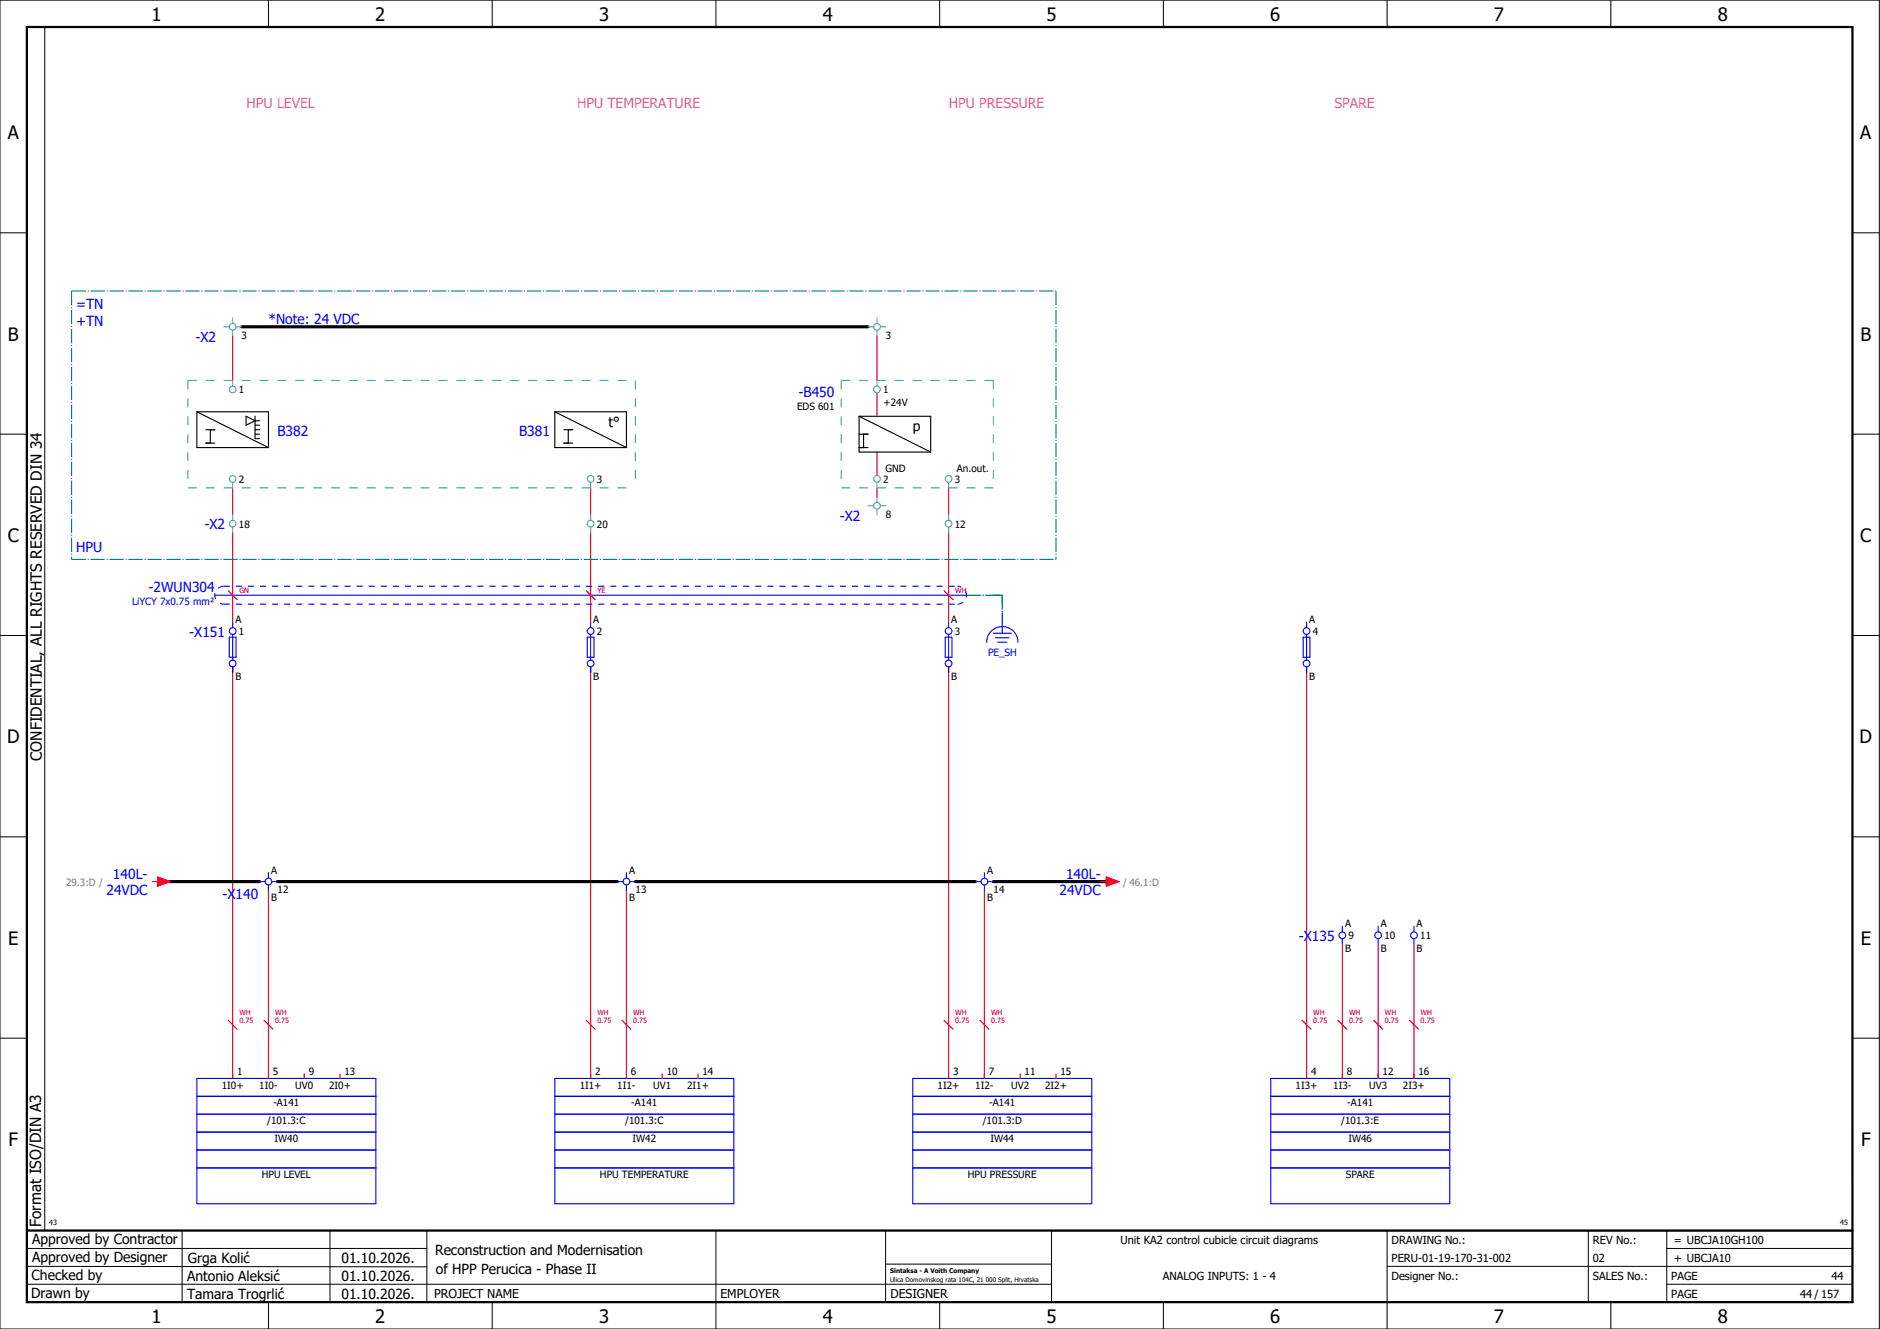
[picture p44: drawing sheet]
<svg xmlns="http://www.w3.org/2000/svg" width="420mm" height="297mm" viewBox="0 0 420 297" stroke-linecap="round" stroke-linejoin="round" font-family="sans-serif">
<defs><g id="words">
<g font-size="4.1">
<text x="33.9" y="4.7">1</text>
<text x="83.9" y="4.7">2</text>
<text x="133.9" y="4.7">3</text>
<text x="183.9" y="4.7">4</text>
<text x="233.9" y="4.7">5</text>
<text x="283.9" y="4.7">6</text>
<text x="333.9" y="4.7">7</text>
<text x="383.9" y="4.7">8</text>
<text x="1.8" y="31.2">A</text>
<text x="415.8" y="31.2">A</text>
<text x="1.8" y="76.2">B</text>
<text x="415.8" y="76.2">B</text>
<text x="1.8" y="121.2">C</text>
<text x="415.8" y="121.2">C</text>
<text x="1.6" y="166.2">D</text>
<text x="415.6" y="166.2">D</text>
<text x="1.8" y="211.2">E</text>
<text x="415.8" y="211.2">E</text>
<text x="1.9" y="256.2">F</text>
<text x="415.9" y="256.2">F</text>
<text x="33.9" y="295.7">1</text>
<text x="83.9" y="295.7">2</text>
<text x="133.9" y="295.7">3</text>
<text x="183.9" y="295.7">4</text>
<text x="233.9" y="295.7">5</text>
<text x="283.9" y="295.7">6</text>
<text x="333.9" y="295.7">7</text>
<text x="383.9" y="295.7">8</text>
</g>
<g font-size="3.4">
<text x="9.4" y="170" transform="rotate(-90 9.4 170)">CONFIDENTIAL, ALL RIGHTS RESERVED DIN 34</text>
<text x="9.2" y="274.3" transform="rotate(-90 9.2 274.3)">Format ISO/DIN A3</text>
</g>
<g font-size="3.1" fill="#f0f">
<text x="55.1" y="24.1">HPU LEVEL</text>
<text x="129" y="24.1">HPU TEMPERATURE</text>
<text x="212" y="24.1">HPU PRESSURE</text>
<text x="298.2" y="24.1">SPARE</text>
</g>
<g font-size="3.1" fill="#00f">
<text x="17" y="69.1">=TN</text>
<text x="17" y="72.9">+TN</text>
<text x="43.7" y="76.3">-X2</text>
<text x="60" y="72.4">*Note: 24 VDC</text>
<text x="178.5" y="88.6">-B450</text>
<text x="62" y="97.4">B382</text>
<text x="116" y="97.4">B381</text>
<text x="45.7" y="118.3">-X2</text>
<text x="187.7" y="116.3">-X2</text>
<text x="17" y="123.4">HPU</text>
<text x="33.2" y="132.4">-2WUN304</text>
<text x="42.3" y="142.3">-X151</text>
<text x="25.2" y="196.4">140L-</text>
<text x="238.2" y="196.4">140L-</text>
<text x="23.8" y="200.1">24VDC</text>
<text x="49.7" y="200.8">-X140</text>
<text x="236.8" y="200.1">24VDC</text>
<text x="290.3" y="210.3">-X135</text>
</g>
<g font-size="3.1">
<text x="136" y="95.4">t°</text>
<text x="204" y="96.4">p</text>
<text x="7.2" y="278.1">Approved by Contractor</text>
<text x="97.2" y="280.5">Reconstruction and Modernisation</text>
<text x="7.1" y="286.1">Checked by</text>
<text x="7.2" y="282.1">Approved by Designer</text>
<text x="41.8" y="286.2">Antonio Aleksić</text>
<text x="42" y="282.3">Grga Kolić</text>
<text x="76.3" y="282.3">01.10.2026.</text>
<text x="76.3" y="286.3">01.10.2026.</text>
<text x="97.4" y="284.8">of HPP Perucica - Phase II</text>
<text x="6.9" y="290">Drawn by</text>
<text x="41.8" y="290.3">Tamara Trogrlić</text>
<text x="76.3" y="290.3">01.10.2026.</text>
</g>
<g font-size="2.7">
<text x="97" y="290.1">PROJECT NAME</text>
<text x="161" y="290.1">EMPLOYER</text>
<text x="199" y="290.1">DESIGNER</text>
</g>
<g font-size="2.5">
<text x="250.4" y="278">Unit KA2 control cubicle circuit diagrams</text>
<text x="311" y="278">DRAWING No.:</text>
<text x="356" y="278">REV No.:</text>
<text x="374.1" y="278">= UBCJA10GH100</text>
<text x="259.8" y="286">ANALOG INPUTS: 1 - 4</text>
<text x="311" y="286">Designer No.:</text>
<text x="311" y="282">PERU-01-19-170-31-002</text>
<text x="356" y="286">SALES No.:</text>
<text x="356" y="282">02</text>
<text x="373.5" y="286">PAGE</text>
<text x="374.1" y="282.1">+ UBCJA10</text>
<text x="409.3" y="286">44</text>
<text x="373.5" y="290">PAGE</text>
<text x="402.3" y="290">44 / 157</text>
</g>
<g font-size="2.2">
<text x="54" y="75.7">3</text>
<text x="198" y="75.7">3</text>
<text x="53.4" y="87.9">1</text>
<text x="197.4" y="87.9">1</text>
<text x="178.1" y="91.5">EDS 601</text>
<text x="197.5" y="90.7">+24V</text>
<text x="53.4" y="107.9">2</text>
<text x="133.4" y="107.9">3</text>
<text x="197.4" y="107.9">2</text>
<text x="197.9" y="105.4">GND</text>
<text x="213.4" y="107.9">3</text>
<text x="213.9" y="105.4">An.out.</text>
<text x="53.4" y="117.9">18</text>
<text x="133.4" y="117.9">20</text>
<text x="198" y="115.7">8</text>
<text x="213.4" y="117.9">12</text>
<text x="52.6" y="139.2">A</text>
<text x="53.4" y="142">1</text>
<text x="132.6" y="139.2">A</text>
<text x="133.4" y="142">2</text>
<text x="212.6" y="139.2">A</text>
<text x="213.4" y="142">3</text>
<text x="292.6" y="139.2">A</text>
<text x="293.4" y="142">4</text>
<text x="52.6" y="151.9">B</text>
<text x="132.6" y="151.9">B</text>
<text x="212.6" y="151.9">B</text>
<text x="292.6" y="151.9">B</text>
<text x="60.6" y="195.4">A</text>
<text x="140.6" y="195.4">A</text>
<text x="220.6" y="195.4">A</text>
<text x="60.6" y="201.3">B</text>
<text x="62.1" y="199.6">12</text>
<text x="140.6" y="201.3">B</text>
<text x="142.1" y="199.6">13</text>
<text x="220.6" y="201.3">B</text>
<text x="222.1" y="199.6">14</text>
<text x="300.6" y="207.2">A</text>
<text x="301.4" y="209.9">9</text>
<text x="308.6" y="207.2">A</text>
<text x="309.4" y="209.9">10</text>
<text x="316.6" y="207.2">A</text>
<text x="317.4" y="209.9">11</text>
<text x="300.6" y="212.7">B</text>
<text x="308.6" y="212.7">B</text>
<text x="316.6" y="212.7">B</text>
<text x="49.5" y="243.5">1I0+</text>
<text x="53" y="240.4">1</text>
<text x="58" y="243.5">1I0-</text>
<text x="61" y="240.4">5</text>
<text x="66" y="243.5">UV0</text>
<text x="69" y="240.4">9</text>
<text x="73.5" y="243.5">2I0+</text>
<text x="77" y="240.4">13</text>
<text x="129.5" y="243.5">1I1+</text>
<text x="133" y="240.4">2</text>
<text x="138" y="243.5">1I1-</text>
<text x="141" y="240.4">6</text>
<text x="146" y="243.5">UV1</text>
<text x="149" y="240.4">10</text>
<text x="153.5" y="243.5">2I1+</text>
<text x="157" y="240.4">14</text>
<text x="209.5" y="243.5">1I2+</text>
<text x="213" y="240.4">3</text>
<text x="218" y="243.5">1I2-</text>
<text x="221" y="240.4">7</text>
<text x="226" y="243.5">UV2</text>
<text x="229" y="240.4">11</text>
<text x="233.5" y="243.5">2I2+</text>
<text x="237" y="240.4">15</text>
<text x="289.5" y="243.5">1I3+</text>
<text x="293" y="240.4">4</text>
<text x="298" y="243.5">1I3-</text>
<text x="301" y="240.4">8</text>
<text x="306" y="243.5">UV3</text>
<text x="309" y="240.4">12</text>
<text x="313.5" y="243.5">2I3+</text>
<text x="317" y="240.4">16</text>
<text x="59.7" y="251.3">/101.3:C</text>
<text x="61.1" y="247.3">-A141</text>
<text x="139.7" y="251.3">/101.3:C</text>
<text x="141.1" y="247.3">-A141</text>
<text x="219.6" y="251.3">/101.3:D</text>
<text x="221.1" y="247.3">-A141</text>
<text x="299.8" y="251.3">/101.3:E</text>
<text x="301.1" y="247.3">-A141</text>
<text x="61.4" y="255.3">IW40</text>
<text x="141.4" y="255.3">IW42</text>
<text x="221.4" y="255.3">IW44</text>
<text x="301.4" y="255.3">IW46</text>
<text x="58.5" y="263.3">HPU LEVEL</text>
<text x="134.1" y="263.3">HPU TEMPERATURE</text>
<text x="216.3" y="263.3">HPU PRESSURE</text>
<text x="300.8" y="263.3">SPARE</text>
</g>
<g font-size="2.2" fill="#00f">
<text x="29.5" y="135.3">LiYCY 7x0.75 mm²</text>
<text x="220.8" y="146.6">PE_SH</text>
</g>
<g font-size="2.2" fill="#7ca552">
<text x="14.8" y="197.9">29.3:D /</text>
<text x="251" y="197.9">/ 46.1:D</text>
</g>
<g font-size="1.6" fill="#f00">
<text x="53.5" y="132.5">GN</text>
<text x="133.5" y="132.5">YE</text>
<text x="213.5" y="132.5">WH</text>
<text x="53.5" y="226.8">WH</text>
<text x="61.5" y="226.8">WH</text>
<text x="133.5" y="226.8">WH</text>
<text x="141.5" y="226.8">WH</text>
<text x="213.5" y="226.8">WH</text>
<text x="221.5" y="226.8">WH</text>
<text x="293.5" y="226.8">WH</text>
<text x="301.5" y="226.8">WH</text>
<text x="309.5" y="226.8">WH</text>
<text x="317.5" y="226.8">WH</text>
<text x="53.5" y="228.7">0.75</text>
<text x="61.5" y="228.7">0.75</text>
<text x="133.5" y="228.7">0.75</text>
<text x="141.5" y="228.7">0.75</text>
<text x="213.5" y="228.7">0.75</text>
<text x="221.5" y="228.7">0.75</text>
<text x="293.5" y="228.7">0.75</text>
<text x="301.5" y="228.7">0.75</text>
<text x="309.5" y="228.7">0.75</text>
<text x="317.5" y="228.7">0.75</text>
</g>
<g font-size="1.6">
<text x="11" y="273.7">43</text>
<text x="411.2" y="273.7">45</text>
</g>
<g font-size="1.4">
<text x="198.9" y="284.4">Sintaksa - A Voith Company</text>
<text x="198.9" y="286.4">Ulica Domovinskog rata 104C, 21 000 Split, Hrvatska</text>
</g>
</g></defs>
<g fill="none" stroke="#000" stroke-width=".22">
<path d="M0 0h420v297h-420zM10 6v269M60 0v6M110 0v6M160 0v6M210 0v6M260 0v6M310 0v6M360 0v6M0 52h6M414 52h6M0 97h6"/>
<path d="M414 97h6M0 142h6M414 142h6M414 176.3v87.4M0 187h6M414 187h6M0 232h6M414 232h6M6 279h89.4M40.7 275v16M73.7 274.9v16M95.4 275.1v16"/>
<path d="M160 275v22M197.9 275.1v16M310 275v22M355 275v16M372.5 279h41.5M372.5 275v16M414 275h-179v16M6 283l89.4 .1M6 287h229M60 291v6M110 291v6M197.9 282.5h37.1"/>
<path d="M210 291v6M260 291v6M310 283h104M360 291v6M372.5 287h41.5"/>
</g>
<path d="M6 6h408v285h-408zM6 275h408" fill="none" stroke="#000" stroke-width=".5"/>
<path d="M216 133h8M224 133v4" fill="none" stroke="#00be00" stroke-width=".25" stroke-dasharray="3.2 .4 .3 .4"/>
<g fill="none" stroke="#f00" stroke-width=".25">
<path d="M52 75v10M196 75v10M196 87.8v5.2M52 109v6M52 119v20M132 109v6M132 119v20M196 101v5.3M196 109v2M212 109v6M212 119v20M51 132l2 2"/>
<path d="M131 132l2 2M211 132l2 2M52 149v92M132 149v92M212 149v92M292 149v92M34 197h1.3M35.3 196l2.7 1-2.7 1zM60 199v42M140 199v42M220 199v42M246 197h1.2"/>
<path d="M247.2 196l2.8 1-2.8 1zM300 211v30M308 211v30M316 211v30M51 228l2 2M59 228l2 2M131 228l2 2M139 228l2 2M211 228l2 2M219 228l2 2M291 228l2 2M299 228l2 2"/>
<path d="M307 228l2 2M315 228l2 2M68 240v1M76 240v1M148 240v1M156 240v1M228 240v1M236 240v1"/>
</g>
<path d="M54 73h140M36 197h22M62 197h76M142 197h76M222 197h26" fill="none" stroke="#000" stroke-width=".7"/>
<g fill="none" stroke="#000" stroke-width=".25">
<path d="M44 92v8h16M44 92h16v8M44 92l16 8M46 96h2M46 99h2M47 96v3M55 93l2 1-2 1zM57 96h1M57 93v5h1M57 97h1M57 95h1M57 94h1"/>
<path d="M124 92v8h16M124 92h16v8M124 92l16 8M126 96h2M126 99h2M127 96v3M192 97h2M192 93v8h16M192 93h16v8M192 93l16 8M193 97v3M192 100h2"/>
</g>
<path d="M222 133h2M224 133v2" fill="none" stroke="#00be00" stroke-width=".25" stroke-dasharray="3.2 .4 .3 .4" stroke-linecap="butt"/>
<path d="M16 65h220M16 65v60M236 65v60M16 125h220" fill="none" stroke="#007f7f" stroke-width=".25" stroke-dasharray="3.2 .4 .3 .4" stroke-linecap="butt"/>
<g fill="none" stroke="#52a5a5" stroke-width=".25">
<path d="M50 73h1.3M52 71v1.3M52 73.8v1.2M52.8 73h1.2M194 73h1.3M196 71v1.3M196 73.8v1.2M196.8 73h1.2M52 85v1.3M196 85v1.3M52 107.8v1.2M52 115v1.3"/>
<path d="M52 117.8v1.2M132 107.8v1.2M132 115v1.3M132 117.8v1.2M194 113h1.3M196 107.8v1.2M196 111v1.3M196 113.8v1.2M196.8 113h1.2M212 107.8v1.2M212 115v1.3M212 117.8v1.2"/>
<circle cx="52" cy="73" r=".75"/>
<circle cx="196" cy="73" r=".75"/>
<circle cx="52" cy="87" r=".75"/>
<circle cx="196" cy="87" r=".75"/>
<circle cx="52" cy="107" r=".75"/>
<circle cx="52" cy="117" r=".75"/>
<circle cx="132" cy="107" r=".75"/>
<circle cx="132" cy="117" r=".75"/>
<circle cx="196" cy="107" r=".75"/>
<circle cx="196" cy="113" r=".75"/>
<circle cx="212" cy="107" r=".75"/>
<circle cx="212" cy="117" r=".75"/>
</g>
<path d="M42 85h100M42 85v24M142 85v24M188 85h34M188 85v24M222 85v24M42 109h100M188 109h34" fill="none" stroke="#52a5a5" stroke-width=".25" stroke-dasharray="2 2" stroke-linecap="butt"/>
<g fill="none" stroke="#00f" stroke-width=".25">
<path d="M48 133h168M52 139v1.3M132 139v1.3M212 139v1.3M224 137v4.5M292 139v1.3M51.3 142.4h1.5v4.5h-1.5zM52 141.8v5.7M52 149v1.3M131.2 142.4h1.5v4.5h-1.5zM132 141.8v5.7M132 149v1.3"/>
<path d="M211.3 142.4h1.5v4.5h-1.5zM212 141.8v5.7M212 149v1.3M220.5 143.5a3.5 3.5 0 0 1 3.5-3.5 3.5 3.5 0 0 1 3.5 3.5M222 141.5h4M222.5 142.5h3M223 143.5h2M291.3 142.4h1.5v4.5h-1.5zM292 141.8v5.7M292 149v1.3M58 197h1.3M60 195v1.3"/>
<path d="M60 197.8v1.2M60.8 197h1.2M138 197h1.2M140 195v1.3M140 197.8v1.2M140.7 197h1.3M218 197h1.2M220 195v1.3M220 197.8v1.2M220.7 197h1.3M300 207v1.3M300 209.8v1.2"/>
<path d="M308 207v1.3M308 209.8v1.2M316 207v1.3M316 209.8v1.2M44 249h40M44 241h40v28h-40zM44 245h40M44 257h40M44 253h40M124 249h40M124 245h40M124 257h40"/>
<path d="M124 253h40M124 241h40v28h-40zM204 249h40M204 245h40M204 257h40M204 253h40M204 241h40v28h-40zM284 249h40M284 245h40M284 257h40M284 253h40M284 241h40v28h-40z"/>
<path d="M44 261h40M124 261h40M204 261h40M284 261h40"/>
<circle cx="52" cy="148.3" r=".75"/>
<circle cx="52" cy="141" r=".75"/>
<circle cx="132" cy="148.3" r=".75"/>
<circle cx="132" cy="141" r=".75"/>
<circle cx="212" cy="148.3" r=".75"/>
<circle cx="212" cy="141" r=".75"/>
<circle cx="292" cy="148.3" r=".75"/>
<circle cx="292" cy="141" r=".75"/>
<circle cx="60" cy="197" r=".75"/>
<circle cx="140" cy="197" r=".75"/>
<circle cx="220" cy="197" r=".75"/>
<circle cx="300" cy="209" r=".75"/>
<circle cx="308" cy="209" r=".75"/>
<circle cx="316" cy="209" r=".75"/>
</g>
<path d="M50 135h164M50 131h164M50 131a2 2 0 0 0-2 2 2 2 0 0 0 2 2M214 135a2 2 0 0 0 2-2 2 2 0 0 0-2-2" fill="none" stroke="#00f" stroke-width=".25" stroke-dasharray="1.4 1.4" stroke-linecap="butt"/>
<g fill="#f00" stroke="#f00" stroke-width=".22">
<path d="M35.3 196l2.7 1-2.7 1z"/>
<path d="M247.2 196l2.8 1-2.8 1z"/>
</g>
<use href="#words"/>
</svg>
